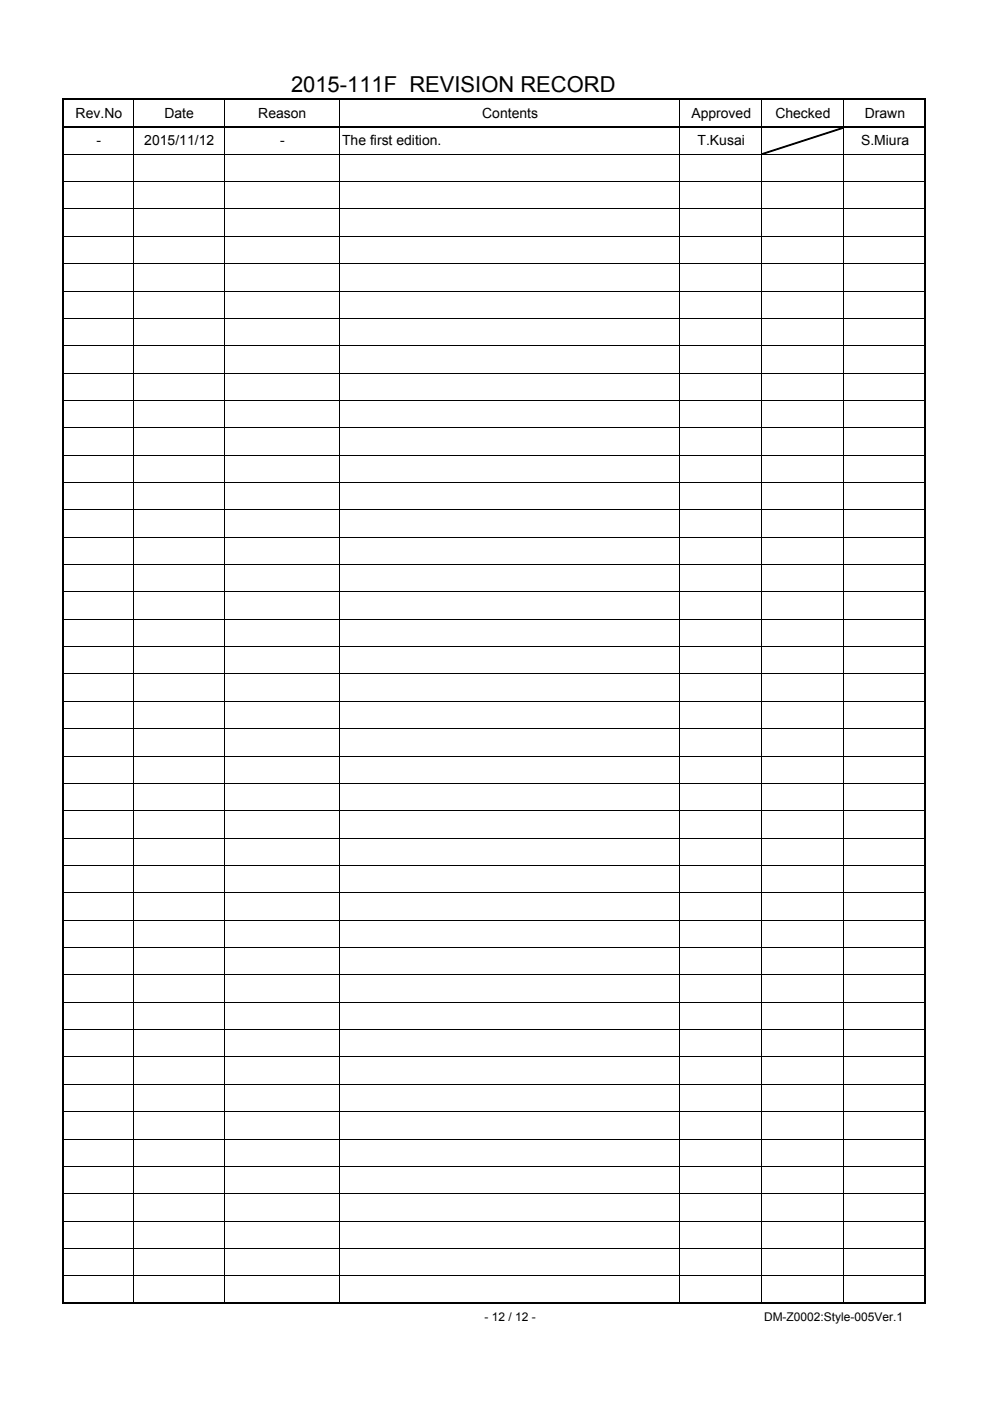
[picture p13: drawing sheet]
<svg xmlns="http://www.w3.org/2000/svg" width="210mm" height="297mm" viewBox="0 0 210 297" stroke-linecap="round" stroke-linejoin="round" font-family="sans-serif">
<defs><g id="words">
<text font-size="4.7" x="61.7" y="19.5">2015-111F REVISION RECORD</text>
<g font-size="3">
<text x="16" y="25">Rev.No</text>
<text x="34.9" y="25">Date</text>
<text x="54.8" y="25">Reason</text>
<text x="102.3" y="25">Contents</text>
<text x="146.6" y="25">Approved</text>
<text x="164.5" y="25">Checked</text>
<text x="183.4" y="25">Drawn</text>
<text x="20.5" y="30.8">-</text>
<text x="30.6" y="30.8">2015/11/12</text>
<text x="59.4" y="30.8">-</text>
<text x="72.6" y="30.8">The first edition.</text>
<text x="148" y="30.8">T.Kusai</text>
<text x="182.6" y="30.8">S.Miura</text>
</g>
<g font-size="2.5">
<text x="102.8" y="280.1">- 12 / 12 -</text>
<text x="162.1" y="280.1">DM-Z0002:Style-005Ver.1</text>
</g>
</g></defs>
<g fill="none" stroke="#000" stroke-width=".21">
<path d="M13.7 32.7h182.3M13.7 38.5h182.3M28.3 21.3v5.4M28.3 27.1v249M47.6 21.3v5.4M47.6 27.1v249M72 21.3v5.4M72 27.1v249M144.2 21.3v5.4M144.2 27.1v249M161.6 21.3v5.4M161.6 27.1v249"/>
<path d="M178.9 21.3v5.4M178.9 27.1v249M13.7 44.3h182.3M13.7 50.1h182.3M13.7 55.9h182.3M13.7 61.7h182.3M13.7 67.5h182.3M13.7 73.3h182.3M13.7 79.1h182.3M13.7 84.9h182.3M13.7 90.7h182.3M13.7 96.5h182.3"/>
<path d="M13.7 102.3h182.3M13.7 108.1h182.3M13.7 113.9h182.3M13.7 119.7h182.3M13.7 125.5h182.3M13.7 131.3h182.3M13.7 137.1h182.3M13.7 142.9h182.3M13.7 148.7h182.3M13.7 154.5h182.3M13.7 160.3h182.3M13.7 166.1h182.3"/>
<path d="M13.7 171.9h182.3M13.7 177.7h182.3M13.7 183.5h182.3M13.7 189.3h182.3M13.7 195.1h182.3M13.7 200.9h182.3M13.7 206.7h182.3M13.7 212.5h182.3M13.7 218.3h182.3M13.7 224.1h182.3M13.7 229.9h182.3M13.7 235.7h182.3"/>
<path d="M13.7 241.5h182.3M13.7 247.3h182.3M13.7 253.1h182.3M13.7 258.9h182.3M13.7 264.7h182.3M13.7 270.5h182.3"/>
</g>
<path d="M13.5 20.9v255.6M13.7 21.1h182.8M13.7 26.9h182.8M196.3 21.3v255.2M13.7 276.3h182.8" fill="none" stroke="#000" stroke-width=".42"/>
<path d="M161.5 32.6l17.4-5.5-17 5.6z" fill-rule="evenodd" fill="#000" stroke="#000" stroke-width=".21"/>
<use href="#words"/>
</svg>
